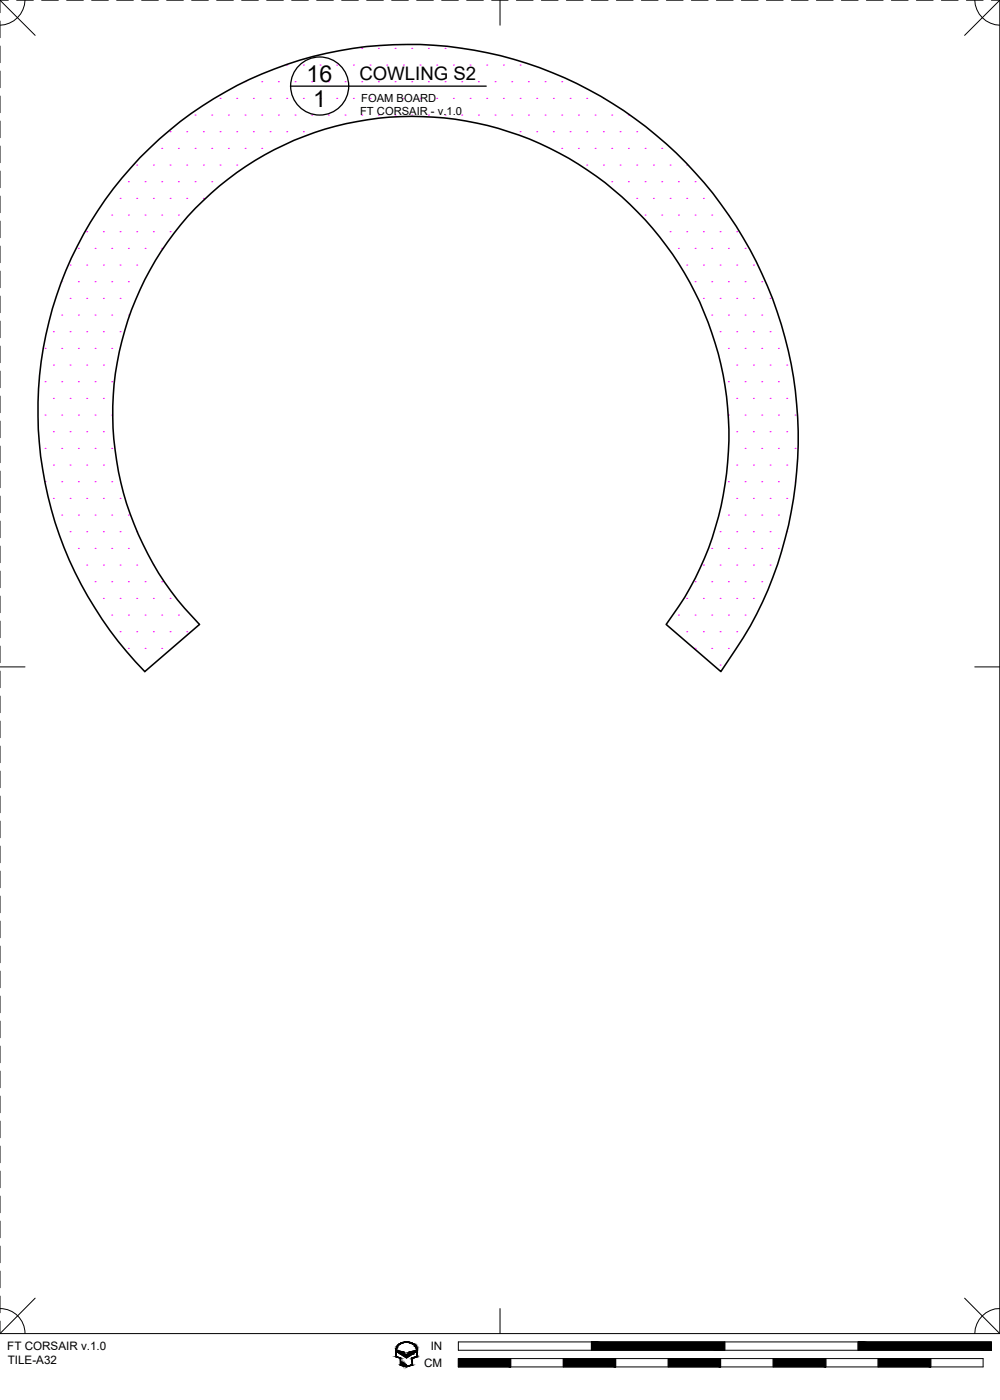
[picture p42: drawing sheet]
<svg xmlns="http://www.w3.org/2000/svg" width="190mm" height="267mm" viewBox="0 0 190 267" stroke-linecap="round" stroke-linejoin="round" font-family="sans-serif">
<defs><g id="words">
<g font-size="4.4">
<text x="58.4" y="15.6">16</text>
<text x="59.6" y="20.4">1</text>
</g>
<text font-size="3.5" x="68.5" y="15.3">COWLING S2</text>
<g font-size="2.2">
<text x="1.4" y="257.2">FT CORSAIR v.1.0</text>
<text x="82.1" y="257.2">IN</text>
<text x="1.5" y="259.9">TILE-A32</text>
<text x="80.8" y="260.4">CM</text>
</g>
<g font-size="2.1">
<text x="68.6" y="21.9">FT CORSAIR - v.1.0</text>
<text x="68.8" y="19.3">FOAM BOARD</text>
</g>
</g></defs>
<!-- layer: 07 DE-PAPER -->
<g fill="none" stroke="#f0f" stroke-width=".2">
<path d="M41.9 18.7h.1M45.1 18.7h.1M46.7 15.6h.1M48.3 18.7h.1M49.9 15.6h.1M51.4 18.7h.1M53 15.6h.1M54.6 12.4h.1M54.6 18.7h.1M56.2 15.6h.1M57.8 12.4h.1M57.8 18.7h.1"/>
<path d="M59.4 15.6h.1M61 12.4h.1M61 18.7h.1M62.6 15.6h.1M64.1 12.4h.1M64.1 18.7h.1M65.7 15.6h.1M67.3 12.4h.1M67.3 18.7h.1M68.9 9.2h.1M68.9 15.6h.1M70.5 12.4h.1"/>
<path d="M70.5 18.7h.1M72.1 9.2h.1M72.1 15.6h.1M73.7 12.4h.1M73.7 18.7h.1M75.3 9.2h.1M75.3 15.6h.1M76.8 12.4h.1M76.8 18.7h.1M78.4 9.2h.1M78.4 15.6h.1M80 12.4h.1"/>
<path d="M80 18.7h.1M81.6 9.2h.1M81.6 15.6h.1M83.2 12.4h.1M83.2 18.7h.1M84.8 9.2h.1M84.8 15.6h.1M86.4 12.4h.1M86.4 18.7h.1M88 9.2h.1M88 15.6h.1M89.5 12.4h.1"/>
<path d="M89.5 18.7h.1M91.1 15.6h.1M92.7 12.4h.1M92.7 18.7h.1M94.3 15.6h.1M95.9 12.4h.1M95.9 18.7h.1M97.5 15.6h.1M99.1 12.4h.1M99.1 18.7h.1M100.7 15.6h.1M102.2 18.7h.1"/>
<path d="M103.8 15.6h.1M105.4 18.7h.1M107 15.6h.1M108.6 18.7h.1M111.8 18.7h.1M114.9 18.7h.1M22.9 37.8h.1M24.5 34.6h.1M26 31.4h.1M26 37.8h.1M27.6 34.6h.1M29.2 31.4h.1"/>
<path d="M29.2 37.8h.1M30.8 28.3h.1M30.8 34.6h.1M32.4 25.1h.1M32.4 31.4h.1M32.4 37.8h.1M34 28.3h.1M34 34.6h.1M35.6 25.1h.1M35.6 31.4h.1M35.6 37.8h.1M37.2 21.9h.1"/>
<path d="M37.2 28.3h.1M37.2 34.6h.1M38.7 25.1h.1M38.7 31.4h.1M38.7 37.8h.1M40.3 21.9h.1M40.3 28.3h.1M40.3 34.6h.1M41.9 25.1h.1M41.9 31.4h.1M43.5 21.9h.1M43.5 28.3h.1"/>
<path d="M45.1 25.1h.1M45.1 31.4h.1M46.7 21.9h.1M46.7 28.3h.1M48.3 25.1h.1M49.9 21.9h.1M49.9 28.3h.1M51.4 25.1h.1M53 21.9h.1M54.6 25.1h.1M56.2 21.9h.1M57.8 25.1h.1"/>
<path d="M59.4 21.9h.1M62.6 21.9h.1M65.7 21.9h.1M68.9 21.9h.1M72.1 21.9h.1M75.3 21.9h.1M78.4 21.9h.1M81.6 21.9h.1M84.8 21.9h.1M88 21.9h.1M91.1 21.9h.1M94.3 21.9h.1"/>
<path d="M97.5 21.9h.1M99.1 25.1h.1M100.7 21.9h.1M102.2 25.1h.1M103.8 21.9h.1M105.4 25.1h.1M107 21.9h.1M107 28.3h.1M108.6 25.1h.1M110.2 21.9h.1M110.2 28.3h.1M111.8 25.1h.1"/>
<path d="M111.8 31.4h.1M113.4 21.9h.1M113.4 28.3h.1M114.9 25.1h.1M114.9 31.4h.1M116.5 21.9h.1M116.5 28.3h.1M116.5 34.6h.1M118.1 25.1h.1M118.1 31.4h.1M119.7 21.9h.1M119.7 28.3h.1"/>
<path d="M119.7 34.6h.1M121.3 25.1h.1M121.3 31.4h.1M121.3 37.8h.1M122.9 28.3h.1M122.9 34.6h.1M124.5 31.4h.1M124.5 37.8h.1M126.1 28.3h.1M126.1 34.6h.1M127.6 31.4h.1M127.6 37.8h.1"/>
<path d="M129.2 34.6h.1M130.8 31.4h.1M130.8 37.8h.1M132.4 34.6h.1M134 37.8h.1M11.8 53.7h.1M13.3 50.5h.1M13.3 56.8h.1M14.9 47.3h.1M14.9 53.7h.1M16.5 44.1h.1M16.5 50.5h.1"/>
<path d="M16.5 56.8h.1M18.1 47.3h.1M18.1 53.7h.1M19.7 44.1h.1M19.7 50.5h.1M19.7 56.8h.1M21.3 41h.1M21.3 47.3h.1M21.3 53.7h.1M22.9 44.1h.1M22.9 50.5h.1M22.9 56.8h.1"/>
<path d="M24.5 41h.1M24.5 47.3h.1M24.5 53.7h.1M26 44.1h.1M26 50.5h.1M27.6 41h.1M27.6 47.3h.1M29.2 44.1h.1M30.8 41h.1M30.8 47.3h.1M32.4 44.1h.1M34 41h.1"/>
<path d="M122.9 41h.1M126.1 41h.1M127.6 44.1h.1M129.2 41h.1M129.2 47.3h.1M130.8 44.1h.1M130.8 50.5h.1M132.4 41h.1M132.4 47.3h.1M132.4 53.7h.1M134 44.1h.1M134 50.5h.1"/>
<path d="M134 56.8h.1M135.6 41h.1M135.6 47.3h.1M135.6 53.7h.1M137.2 44.1h.1M137.2 50.5h.1M137.2 56.8h.1M138.8 41h.1M138.8 47.3h.1M138.8 53.7h.1M140.3 44.1h.1M140.3 50.5h.1"/>
<path d="M140.3 56.8h.1M141.9 47.3h.1M141.9 53.7h.1M143.5 50.5h.1M143.5 56.8h.1M145.1 53.7h.1M146.7 56.8h.1M8.6 66.4h.1M8.6 72.7h.1M8.6 79.1h.1M10.2 63.2h.1M10.2 69.5h.1"/>
<path d="M10.2 75.9h.1M11.8 60h.1M11.8 66.4h.1M11.8 72.7h.1M11.8 79.1h.1M13.3 63.2h.1M13.3 69.5h.1M13.3 75.9h.1M14.9 60h.1M14.9 66.4h.1M14.9 72.7h.1M14.9 79.1h.1"/>
<path d="M16.5 63.2h.1M16.5 69.5h.1M16.5 75.9h.1M18.1 60h.1M18.1 66.4h.1M18.1 72.7h.1M18.1 79.1h.1M19.7 63.2h.1M19.7 69.5h.1M19.7 75.9h.1M21.3 60h.1M21.3 66.4h.1"/>
<path d="M21.3 72.7h.1M21.3 79.1h.1M22.9 63.2h.1M24.5 60h.1M135.6 60h.1M137.2 63.2h.1M138.8 60h.1M138.8 66.4h.1M138.8 72.7h.1M138.8 79.1h.1M140.3 63.2h.1M140.3 69.5h.1"/>
<path d="M140.3 75.9h.1M141.9 60h.1M141.9 66.4h.1M141.9 72.7h.1M141.9 79.1h.1M143.5 63.2h.1M143.5 69.5h.1M143.5 75.9h.1M145.1 60h.1M145.1 66.4h.1M145.1 72.7h.1M145.1 79.1h.1"/>
<path d="M146.7 63.2h.1M146.7 69.5h.1M146.7 75.9h.1M148.3 66.4h.1M148.3 72.7h.1M148.3 79.1h.1M149.9 69.5h.1M149.9 75.9h.1M151.5 79.1h.1M8.6 85.4h.1M8.6 91.8h.1M10.2 82.2h.1"/>
<path d="M10.2 88.6h.1M10.2 94.9h.1M11.8 85.4h.1M11.8 91.8h.1M11.8 98.1h.1M13.3 82.2h.1M13.3 88.6h.1M13.3 94.9h.1M14.9 85.4h.1M14.9 91.8h.1M14.9 98.1h.1M16.5 82.2h.1"/>
<path d="M16.5 88.6h.1M16.5 94.9h.1M18.1 85.4h.1M18.1 91.8h.1M18.1 98.1h.1M19.7 82.2h.1M19.7 88.6h.1M19.7 94.9h.1M21.3 85.4h.1M21.3 91.8h.1M21.3 98.1h.1M22.9 94.9h.1"/>
<path d="M24.5 98.1h.1M138.8 91.8h.1M138.8 98.1h.1M140.3 82.2h.1M140.3 88.6h.1M140.3 94.9h.1M141.9 85.4h.1M141.9 91.8h.1M141.9 98.1h.1M143.5 82.2h.1M143.5 88.6h.1M143.5 94.9h.1"/>
<path d="M145.1 85.4h.1M145.1 91.8h.1M145.1 98.1h.1M146.7 82.2h.1M146.7 88.6h.1M146.7 94.9h.1M148.3 85.4h.1M148.3 91.8h.1M148.3 98.1h.1M149.9 82.2h.1M149.9 88.6h.1M149.9 94.9h.1"/>
<path d="M151.5 85.4h.1M151.5 91.8h.1M13.3 101.3h.1M14.9 104.5h.1M16.5 101.3h.1M16.5 107.6h.1M18.1 104.5h.1M18.1 110.8h.1M19.7 101.3h.1M19.7 107.6h.1M19.7 114h.1M21.3 104.5h.1"/>
<path d="M21.3 110.8h.1M21.3 117.2h.1M22.9 101.3h.1M22.9 107.6h.1M22.9 114h.1M24.5 104.5h.1M24.5 110.8h.1M24.5 117.2h.1M26 101.3h.1M26 107.6h.1M26 114h.1M27.6 110.8h.1"/>
<path d="M27.6 117.2h.1M29.2 107.6h.1M29.2 114h.1M30.8 110.8h.1M30.8 117.2h.1M32.4 114h.1M34 117.2h.1M129.2 117.2h.1M130.8 114h.1M132.4 110.8h.1M132.4 117.2h.1M134 107.6h.1"/>
<path d="M134 114h.1M135.6 104.5h.1M135.6 110.8h.1M135.6 117.2h.1M137.2 101.3h.1M137.2 107.6h.1M137.2 114h.1M138.8 104.5h.1M138.8 110.8h.1M138.8 117.2h.1M140.3 101.3h.1M140.3 107.6h.1"/>
<path d="M140.3 114h.1M141.9 104.5h.1M141.9 110.8h.1M141.9 117.2h.1M143.5 101.3h.1M143.5 107.6h.1M143.5 114h.1M145.1 104.5h.1M145.1 110.8h.1M146.7 101.3h.1M146.7 107.6h.1M148.3 104.5h.1"/>
<path d="M149.9 101.3h.1M22.9 120.3h.1M24.5 123.5h.1M26 120.3h.1M27.6 123.5h.1M29.2 120.3h.1M30.8 123.5h.1M32.4 120.3h.1M35.6 120.3h.1M130.8 120.3h.1M132.4 123.5h.1M134 120.3h.1"/>
<path d="M135.6 123.5h.1M137.2 120.3h.1M137.2 126.7h.1M138.8 123.5h.1M140.3 120.3h.1"/>
</g>
<!-- layer: 01 CUT -->
<path d="M26.6 30.1a71.7 71.7 0 0 1 85.6-13 75.1 75.1 0 0 1 30.7 102.2l-5.6 8.6-10.4-8.9a60.3 60.3 0 0 0 9.9-51.6 60.5 60.5 0 0 0-64.7-44.9 56.7 56.7 0 0 0-47.4 37.5 56.7 56.7 0 0 0 13.3 59l-10.4 8.9a70.3 70.3 0 0 1-6-91.9z" fill="none" stroke="#000" stroke-width=".3"/>
<!-- layer: 23 NOTES -->
<g fill="none" stroke="#000" stroke-width=".25">
<path d="M55.3 16.4h37.3"/>
<circle cx="60.9" cy="16.4" r="5.5"/>
</g>
<!-- layer: 22 TILED -->
<g fill="#000" stroke="#000" stroke-width=".19">
<path d="M75.7 257.2l1.1 .4h-1.1zM76.4 258h2.1l-1.1 .7zM77 255.6h.8zM78 257.6l1.2-.4v.4zM77 260.3h.8l-.4 .1z"/>
<path d="M75.4 257.2l.1 1.2v-1.2zM75.4 257.2l.1 1.2h-.1z"/>
<path d="M75.4 258.4l.3 .1zM75.4 258.4l.3 .1z"/>
<path d="M75.5 256.9h.1zM75.5 256.9h.1z"/>
<path d="M75.5 256.9v.3l.1-.3zM75.5 256.9v.3h-.1z"/>
<path d="M75.6 256.6v.3l.1-.3zM75.6 256.6l-.1 .3z"/>
<path d="M75.6 256.6h.1zM75.6 256.6h.1z"/>
<path d="M75.4 258.5l1 .2zM75.4 258.5l1 .2z"/>
<path d="M75.7 256.4v.2l.1-.2zM75.7 256.4v.2h-.1z"/>
<path d="M75.8 256.3v.1l.1-.1zM75.8 256.3l-.1 .1z"/>
<path d="M75.9 256.2v.1l.1-.1zM75.8 256.3l.1-.1z"/>
<path d="M76 256.1v.1l.2-.1zM76 256.1l-.1 .1z"/>
<path d="M76.1 256l.1 .1 .1-.1zM76.1 256l.1 .1h-.2z"/>
<path d="M76.1 258.7l.3 .1zM76.1 258.7l.3 .1z"/>
<path d="M76.3 258.8l.1 1.2v-1.2zM76.3 258.8l.1 1.2h-.1z"/>
<path d="M76.3 255.9v.1l.2-.1zM76.1 256l.2-.1z"/>
<path d="M76.4 255.9h.2zM76.3 255.9h.2z"/>
<path d="M76.5 259.5l.1 .5v-.5zM76.5 259.5l.1 .5h-.1z"/>
<path d="M75.7 257.6h1.3zM75.7 257.6h1.3z"/>
<path d="M76.6 255.8v.1l.3-.1zM76.4 255.9l.2-.1z"/>
<path d="M76.8 259.6l.1 .5v-.5zM76.8 259.6l.1 .5h-.1z"/>
<path d="M75.8 257.6l1.2 .2v-.2zM75.8 257.6l1.2 .2h-.9z"/>
<path d="M76.1 257.8l1.1 .2-.2-.2zM76.1 257.8l1.1 .2h-.8z"/>
<path d="M76.6 255.7h.5zM76.6 255.7l.3 .1z"/>
<path d="M77 259.8l.1 .4v-.4zM77 259.8l.1 .4h-.1z"/>
<path d="M76.7 255.7h.5zM76.6 255.7h.5z"/>
<path d="M77.3 260l.1 .2zM77.3 260l.1 .2z"/>
<path d="M77 255.6l1.1 .1zM76.7 255.7l.3-.1 1.1 .1z"/>
<path d="M77.6 255.7h.6zM77.6 255.7h.6z"/>
<path d="M77.7 255.7l.6 .1zM77.7 255.7l.6 .1z"/>
<path d="M78 255.8l.5 .1zM78 255.8l.5 .1z"/>
<path d="M78.3 255.9h.2zM78.3 255.9h.2z"/>
<path d="M78.3 255.9l.5 .1zM78.3 255.9l.5 .1z"/>
<path d="M78.5 258.8l.1 1.2v-1.2zM78.5 258.8l.1 1.2h-.1z"/>
<path d="M78.6 256l.3 .1zM78.6 256l.3 .1z"/>
<path d="M78.5 258.7l.1 .1 .2-.1zM78.5 258.7l.1 .1z"/>
<path d="M77.8 257.8l.7 .2 .3-.2zM77.8 257.8l.7 .2h-.9z"/>
<path d="M78.7 256.1l.3 .1zM78.7 256.1l.3 .1z"/>
<path d="M78.9 256.2l.2 .1zM78.9 256.2l.2 .1z"/>
<path d="M77.8 257.6l1 .2 .3-.2zM77.8 257.6l1 .2h-1z"/>
<path d="M79 256.3l.2 .1zM79 256.3l.2 .1z"/>
<path d="M79.1 256.4l.2 .2zM79.1 256.4l.2 .2z"/>
<path d="M78 257.6h1.2zM77.8 257.6h1.3z"/>
<path d="M79.2 256.6h.1zM79.2 256.6h.1z"/>
<path d="M79.2 256.6l.2 .3zM79.2 256.6l.2 .3z"/>
<path d="M79.3 256.9h.1zM79.3 256.9h.1z"/>
<path d="M79.3 256.9l.2 .3zM79.3 256.9l.2 .3z"/>
<path d="M79.4 257.2l.1 1.2v-1.2zM79.4 257.2l.1 1.2h-.1z"/>
<path d="M79.4 258.4l.1 .1zM79.2 258.5h.3z"/>
<path d="M78.8 258.7l.7-.2h-.3zM78.5 258.7l.7-.2-.4 .2z"/>
<path d="M87.3 258.8l10 1.6v-1.6zM87.3 258.8l10 1.6h-10z"/>
<path d="M107.3 258.8l10 1.6v-1.6zM107.3 258.8l10 1.6h-10z"/>
<path d="M127.3 258.8l10 1.6v-1.6zM127.3 258.8l10 1.6h-10z"/>
<path d="M112.7 255.6l25.4 1.6v-1.6zM112.7 255.6l25.4 1.6h-25.4z"/>
<path d="M147.3 258.8l10 1.6v-1.6zM147.3 258.8l10 1.6h-10z"/>
<path d="M167.3 258.8l10 1.6v-1.6zM167.3 258.8l10 1.6h-10z"/>
<path d="M163.5 255.6l25.4 1.6v-1.6zM163.5 255.6l25.4 1.6h-25.4z"/>
<path d="M76.3 260h.1zM76.3 260h.1z"/>
<path d="M76.5 260h.1zM76.5 260h.1z"/>
<path d="M76.3 260h.2zM76.3 260h.2z"/>
<path d="M76.3 260l.3 .1zM76.3 260l.3 .1zM76.3 260.1h.3zM76.3 260.1h.3z"/>
<path d="M76.3 260.1h.3zM76.3 260.1h.3z"/>
<path d="M76.3 260.1h.5zM76.3 260.1h.5z"/>
<path d="M76.8 260.1h.1zM76.8 260.1h.1z"/>
<path d="M76.4 260.1l.5 .1zM76.4 260.1l.5 .1z"/>
<path d="M76.5 260.2h.5zM76.5 260.2h.5z"/>
<path d="M77 260.2h.1zM77 260.2h.1z"/>
<path d="M76.7 260.2h.4zM76.7 260.2h.4z"/>
<path d="M76.8 260.2l.5 .1zM76.8 260.2l.5 .1z"/>
<path d="M77.3 260.2l.1 .1zM77.3 260.2l.1 .1z"/>
<path d="M76.9 260.3h.5zM76.9 260.3h.5z"/>
<path d="M77.5 260.3h.4zM77.4 260.3h.4z"/>
<path d="M78.5 260l.1 .1zM78.2 260.1h.4z"/>
<path d="M77.9 260.3l.7-.2h-.4zM77.5 260.3l.7-.2-.3 .2z"/>
</g>
<g fill="none" stroke="#000" stroke-width=".19">
<path d="M0 0h1.6M0 0v2.4M0 4v3.2M0 8.8v3.1M0 13.5v3.2M0 18.3v3.2M0 0l6.7 6.7M3.2 0h3.2M4.8 0a4.9 4.9 0 0 1-4.8 4.8M7.9 0h3.2M12.7 0h3.2M17.5 0h3.1"/>
<path d="M22.2 0h3.2M27 0h3.2M31.8 0h3.1M36.5 0h3.2M41.3 0h3.2M46 0h3.2M50.8 0h3.2M55.6 0h3.1M60.3 0h3.2M65.1 0h3.2M69.9 0h3.1M74.6 0h3.2"/>
<path d="M79.4 0h3.2M84.1 0h3.2M88.9 0h3.2M93.7 0h3.1M95.3 0v4.8M98.4 0h3.2M103.1 0h3.2M107.9 0h3.2M112.7 0h3.1M117.4 0h3.2M122.2 0h3.2M127 0h3.1"/>
<path d="M131.7 0h3.2M136.5 0h3.2M141.2 0h3.2M146 0h3.2M150.8 0h3.1M155.5 0h3.2M160.3 0h3.2M165.1 0h3.1M169.8 0h3.2M174.6 0h3.2M179.3 0h3.2M184.1 0h3.2"/>
<path d="M185.7 0a4.9 4.9 0 0 0 4.8 4.8M188.9 0h1.6M190.5 0v254M190.5 0l-6.7 6.7M0 23.1v3.1M0 27.8v3.2M0 32.6v3.2M0 37.3v3.2M0 42.1v3.2M0 46.9v3.1M0 51.6v3.2M0 56.4v3.2"/>
<path d="M0 61.2v3.1M0 65.9v3.2M0 70.7v3.2M0 75.4v3.2M0 80.2v3.2M0 85v3.1M0 89.7v3.2M0 94.5v3.2M0 99.3v3.1M0 104v3.2M0 108.8v3.2M0 113.6v3.1"/>
<path d="M0 118.3v3.2M0 127h4.8M0 123.1v3.2M0 127.8v3.2M0 132.6v3.2M0 137.4v3.1M185.7 127h4.8M0 142.1v3.2M0 146.9v3.2M0 151.7v3.1M0 156.4v3.2M0 161.2v3.2"/>
<path d="M0 165.9v3.2M0 170.7v3.2M0 175.5v3.1M0 180.2v3.2M0 185v3.2M0 189.8v3.1M0 194.5v3.2M0 199.3v3.2M0 204v3.2M0 208.8v3.2M0 213.6v3.1M0 218.3v3.2"/>
<path d="M0 223.1v3.2M0 227.9v3.1M0 232.6v3.2M0 237.4v3.2M0 242.1v3.2M0 246.9v3.2M0 251.7v2.3M0 254h190.5M0 249.3a4.7 4.7 0 0 1 4.8 4.7M6.7 247.3l-6.7 6.7M75.5 257.2v1.2l.9 .3v1.3h.1v-.5h.1v.6h.2v-.5h.1v.6h.1v-.4h.1v.4l.2 .1v-.3l.1 .3 1.1-.3v-1.3l.9-.3v-1.2M75.6 257.1a2 2 0 0 1 3.2-1l.5 .7 .1 .3"/>
<path d="M75.7 257.2l1.3 .4 .2 .4h.4l.2-.4 1.4-.4v.4l-1.8 1.1-1.7-1.1zM75.8 256.3a2.26 2.26 0 0 1 3.6 .6l.1 1.6-.9 .3v1.3l-1.2 .3-1.1-.3v-1.3l-.9-.3a2.64 2.64 0 0 1 .4-2.2zM87.3 255.6h101.6v1.6h-101.6zM87.3 258.8h100v1.6h-100zM95.3 249.3v4.7M97.3 258.8v1.6M107.3 258.8v1.6M112.7 255.6v1.6M117.3 258.8v1.6M127.3 258.8v1.6M137.3 258.8v1.6M138.1 255.6v1.6"/>
<path d="M147.3 258.8v1.6M157.3 258.8v1.6M163.5 255.6v1.6M167.3 258.8v1.6M177.3 258.8v1.6M183.8 247.3l6.7 6.7M190.5 249.3a4.8 4.8 0 0 0-4.8 4.7"/>
</g>
<use href="#words"/>
</svg>
